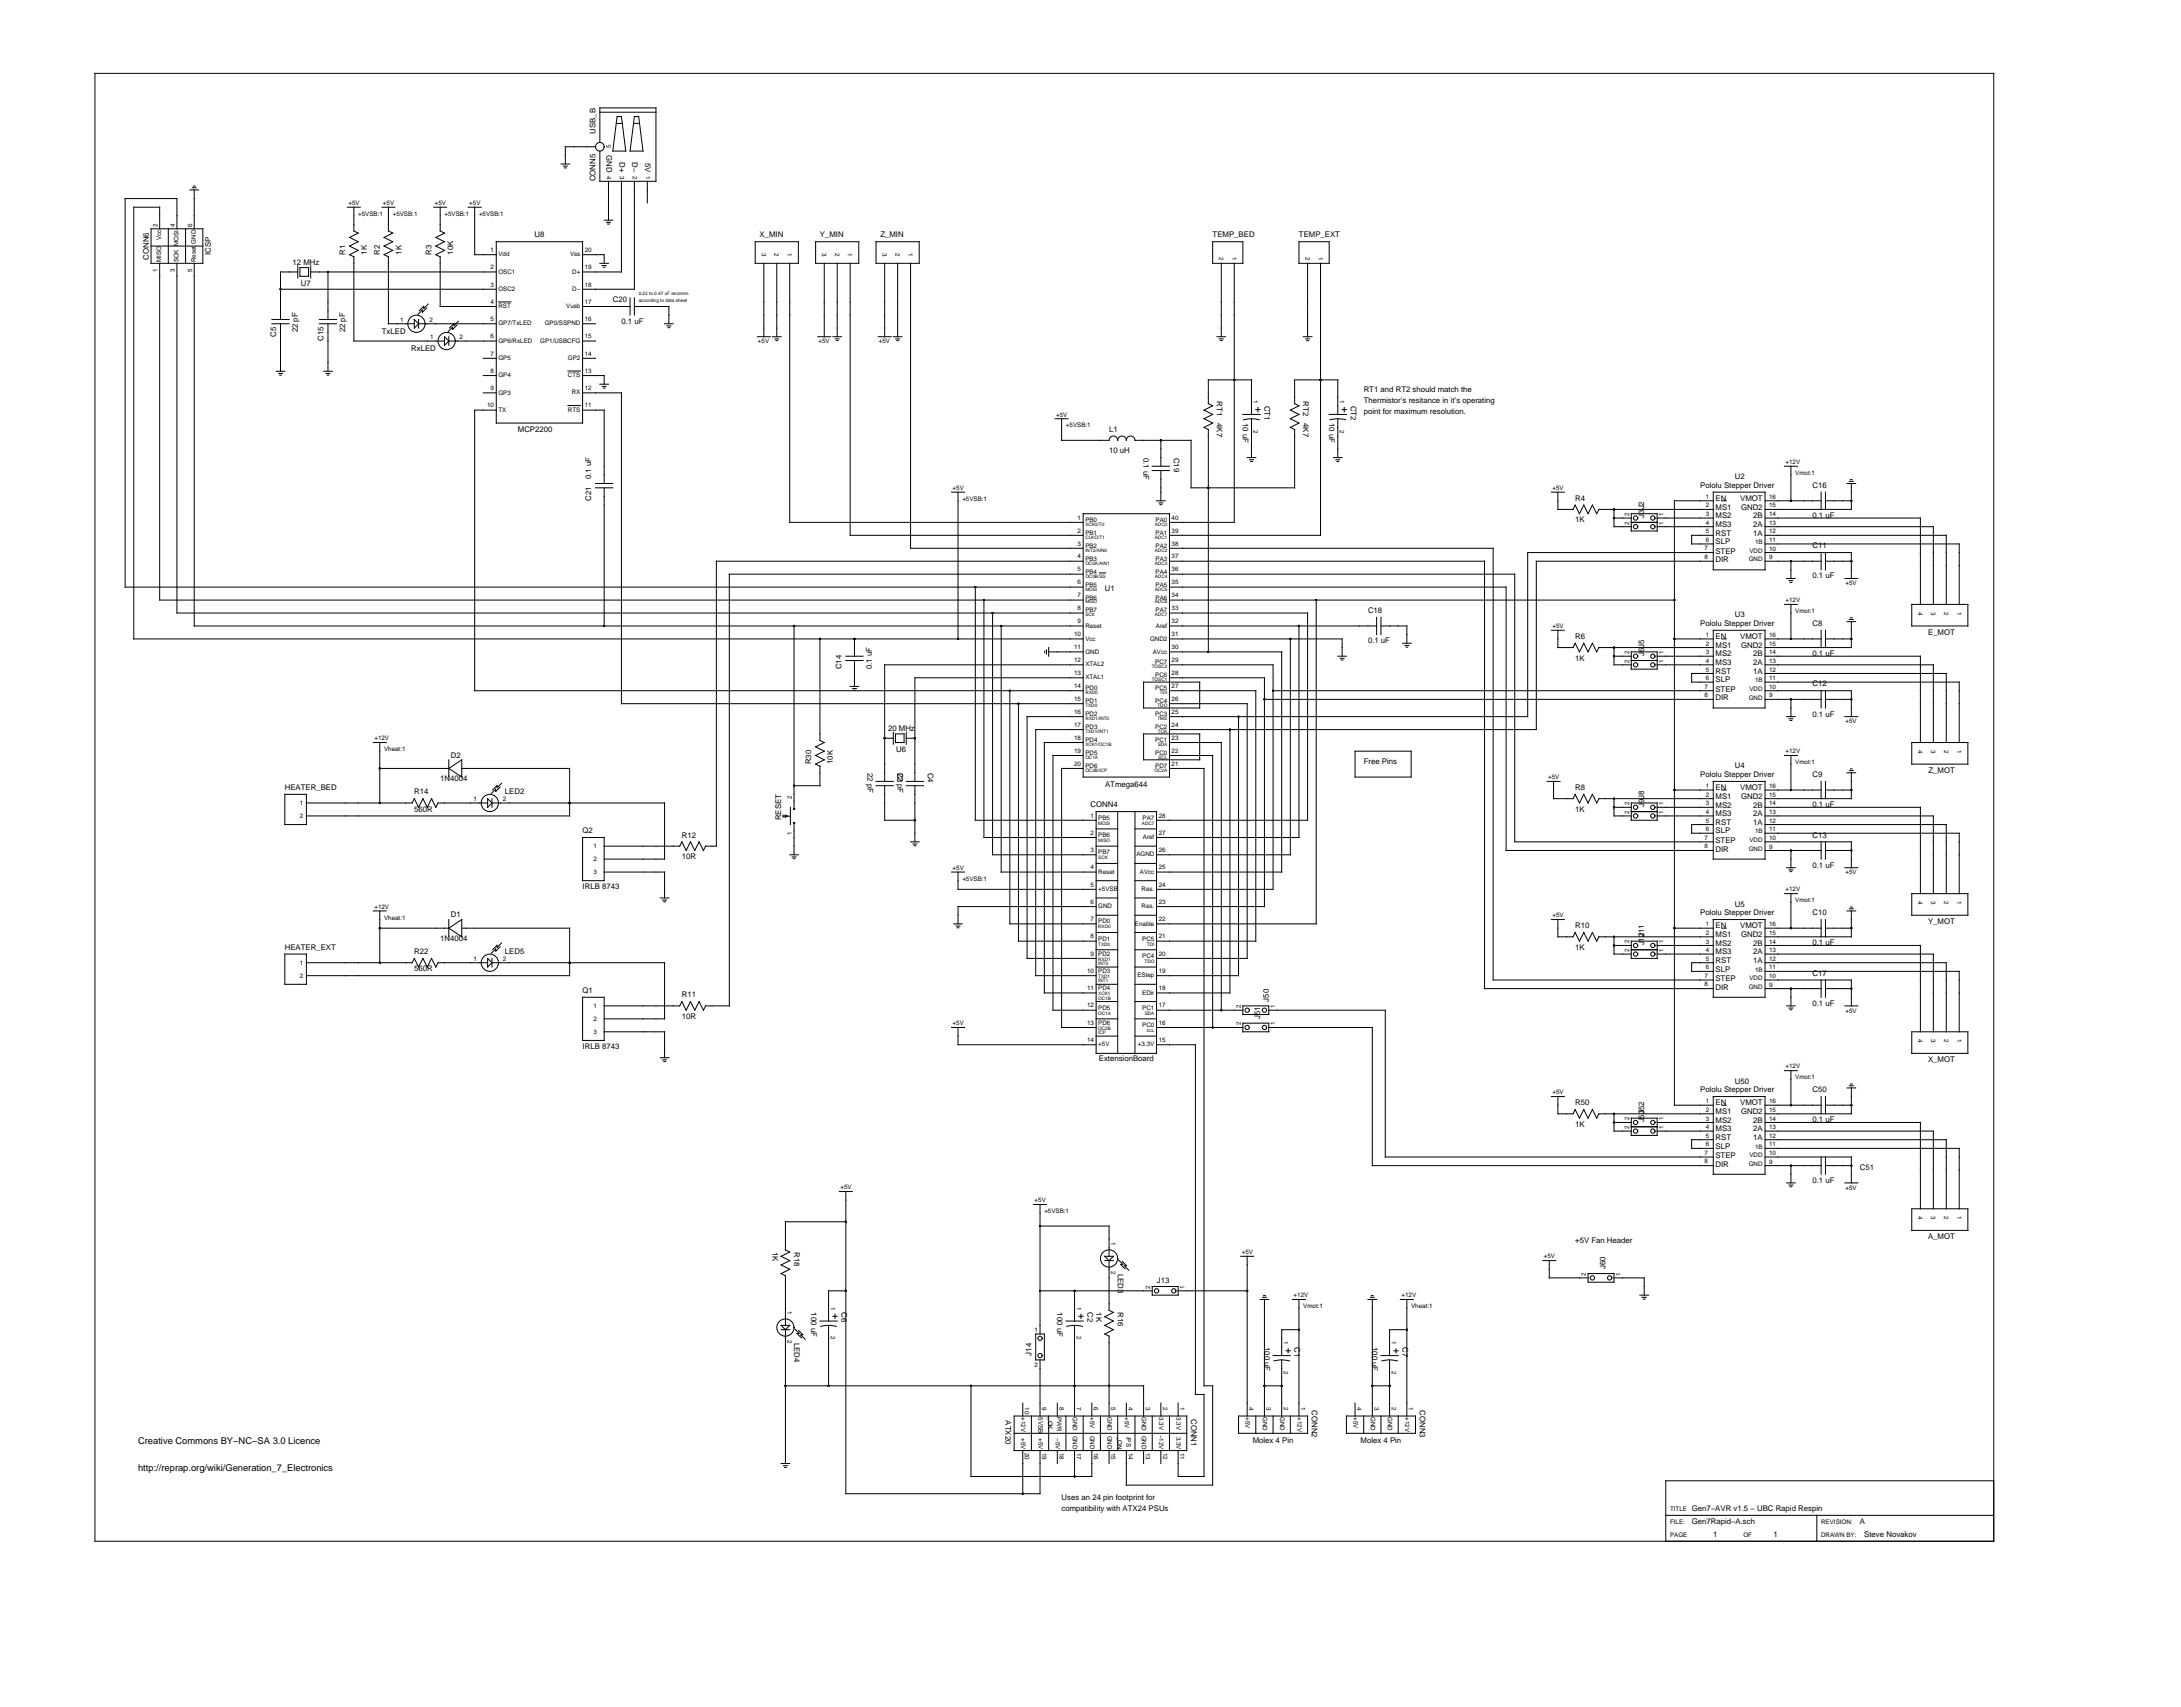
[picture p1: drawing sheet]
<svg xmlns="http://www.w3.org/2000/svg" width="583mm" height="456mm" viewBox="0 0 583 456" stroke-linecap="round" stroke-linejoin="round" font-family="sans-serif">
<defs><g id="words">
<g font-size="2.5">
<text x="36.9" y="386.1">Creative Commons BY−NC−SA 3.0 Licence</text>
<text x="36.9" y="393.3">http://reprap.org/wiki/Generation_7_Electronics</text>
</g>
<g font-size="2.1">
<text x="159.3" y="35.8" transform="rotate(-90 159.3 35.8)">USB_B</text>
<text x="162.2" y="41.5" transform="rotate(90 162.2 41.5)">GND</text>
<text x="165.7" y="43.5" transform="rotate(90 165.7 43.5)">D+</text>
<text x="169.2" y="43.5" transform="rotate(90 169.2 43.5)">D−</text>
<text x="172.6" y="43.6" transform="rotate(90 172.6 43.6)">5V</text>
<text x="159.3" y="48.5" transform="rotate(-90 159.3 48.5)">CONN5</text>
<text x="143" y="63.5">U8</text>
<text x="203.2" y="63.5">X_MIN</text>
<text x="219.4" y="63.5">Y_MIN</text>
<text x="235.5" y="63.5">Z_MIN</text>
<text x="324.4" y="63.5">TEMP_BED</text>
<text x="347.5" y="63.5">TEMP_EXT</text>
<text x="39.8" y="69.5" transform="rotate(-90 39.8 69.5)">CONN6</text>
<text x="56.4" y="68.2" transform="rotate(-90 56.4 68.2)">ICSP</text>
<text x="78.3" y="70.8">12 MHz</text>
<text x="92.4" y="68.1" transform="rotate(-90 92.4 68.1)">R1</text>
<text x="98.1" y="68.1" transform="rotate(-90 98.1 68.1)">1K</text>
<text x="101.6" y="68.1" transform="rotate(-90 101.6 68.1)">R2</text>
<text x="107.4" y="68.1" transform="rotate(-90 107.4 68.1)">1K</text>
<text x="115.5" y="68.1" transform="rotate(-90 115.5 68.1)">R3</text>
<text x="121.2" y="68.1" transform="rotate(-90 121.2 68.1)">10K</text>
<text x="80.5" y="76.5">U7</text>
<text x="163.9" y="80.8">C20</text>
<text x="79.7" y="88.9" transform="rotate(-90 79.7 88.9)">22 pF</text>
<text x="92.4" y="88.9" transform="rotate(-90 92.4 88.9)">22 pF</text>
<text x="102.2" y="89.2">TxLED</text>
<text x="166.3" y="86.6">0.1 uF</text>
<text x="73.9" y="90" transform="rotate(-90 73.9 90)">C5</text>
<text x="86.6" y="91.2" transform="rotate(-90 86.6 91.2)">C15</text>
<text x="110" y="93.9">RxLED</text>
<text x="325.6" y="107.4" transform="rotate(90 325.6 107.4)">RT1</text>
<text x="348.7" y="107.4" transform="rotate(90 348.7 107.4)">RT2</text>
<text x="364.8" y="104.8">RT1 and RT2 should match the</text>
<text x="364.8" y="107.8">Thermistor’s resitance in it’s operating</text>
<text x="325.6" y="113.1" transform="rotate(90 325.6 113.1)">4K7</text>
<text x="332.5" y="113.1" transform="rotate(90 332.5 113.1)">10 uF</text>
<text x="338.3" y="108.5" transform="rotate(90 338.3 108.5)">CT1</text>
<text x="348.7" y="113.1" transform="rotate(90 348.7 113.1)">4K7</text>
<text x="355.6" y="113.1" transform="rotate(90 355.6 113.1)">10 uF</text>
<text x="361.4" y="108.5" transform="rotate(90 361.4 108.5)">CT2</text>
<text x="364.8" y="110.8">point for maximum resolution.</text>
<text x="138.5" y="115.4">MCP2200</text>
<text x="296.7" y="115.4">L1</text>
<text x="296.7" y="121.2">10 uH</text>
<text x="306" y="122.4" transform="rotate(90 306 122.4)">0.1 uF</text>
<text x="314" y="122.4" transform="rotate(90 314 122.4)">C19</text>
<text x="158.2" y="128.1" transform="rotate(-90 158.2 128.1)">0.1 uF</text>
<text x="454.9" y="130.5">Pololu Stepper Driver</text>
<text x="464.1" y="128.1">U2</text>
<text x="484.9" y="130.5">C16</text>
<text x="158.2" y="133.9" transform="rotate(-90 158.2 133.9)">C21</text>
<text x="421.4" y="133.9">R4</text>
<text x="439.9" y="136.2" transform="rotate(-90 439.9 136.2)">J2</text>
<text x="459" y="134">EN</text>
<text x="459" y="136.3">MS1</text>
<text x="465.5" y="134">VMOT</text>
<text x="465.8" y="136.3">GND2</text>
<text x="421.4" y="139.7">1K</text>
<text x="439.9" y="138.5" transform="rotate(-90 439.9 138.5)">J3</text>
<text x="459" y="138.6">MS2</text>
<text x="459" y="140.9">MS3</text>
<text x="459" y="143.2">RST</text>
<text x="469" y="143.2">1A</text>
<text x="469" y="140.9">2A</text>
<text x="469" y="138.6">2B</text>
<text x="484.9" y="138.5">0.1 uF</text>
<text x="458.9" y="148.1">STEP</text>
<text x="459" y="145.5">SLP</text>
<text x="484.9" y="146.6">C11</text>
<text x="458.9" y="150.4">DIR</text>
<text x="484.9" y="154.7">0.1 uF</text>
<text x="295.6" y="158.2">U1</text>
<text x="366" y="163.9">C18</text>
<text x="454.9" y="167.4">Pololu Stepper Driver</text>
<text x="464.1" y="165.1">U3</text>
<text x="484.9" y="167.4">C8</text>
<text x="366" y="172">0.1 uF</text>
<text x="421.4" y="170.9">R6</text>
<text x="439.9" y="173.2" transform="rotate(-90 439.9 173.2)">J5</text>
<text x="459" y="170.9">EN</text>
<text x="459" y="173.2">MS1</text>
<text x="465.5" y="170.9">VMOT</text>
<text x="465.8" y="173.2">GND2</text>
<text x="515.8" y="169.7">E_MOT</text>
<text x="225.1" y="178.9" transform="rotate(-90 225.1 178.9)">C14</text>
<text x="233.2" y="178.9" transform="rotate(-90 233.2 178.9)">0.1 uF</text>
<text x="421.4" y="176.6">1K</text>
<text x="439.9" y="175.5" transform="rotate(-90 439.9 175.5)">J6</text>
<text x="459" y="175.5">MS2</text>
<text x="459" y="177.9">MS3</text>
<text x="469" y="177.9">2A</text>
<text x="469" y="175.5">2B</text>
<text x="484.9" y="175.5">0.1 uF</text>
<text x="458.9" y="185">STEP</text>
<text x="459" y="180.2">RST</text>
<text x="459" y="182.5">SLP</text>
<text x="469" y="180.2">1A</text>
<text x="484.9" y="183.6">C12</text>
<text x="458.9" y="187.3">DIR</text>
<text x="484.9" y="191.6">0.1 uF</text>
<text x="237.6" y="195.5">20 MHz</text>
<text x="120.6" y="202.6">D2</text>
<text x="239.8" y="201.2">U6</text>
<text x="117.8" y="209">1N4004</text>
<text x="217.1" y="204.3" transform="rotate(-90 217.1 204.3)">R30</text>
<text x="222.8" y="204.3" transform="rotate(-90 222.8 204.3)">10K</text>
<text x="232.1" y="206.7" transform="rotate(90 232.1 206.7)">22 pF</text>
<text x="240.1" y="206.7" transform="rotate(90 240.1 206.7)">C3</text>
<text x="240.1" y="206.7" transform="rotate(90 240.1 206.7)">22 pF</text>
<text x="248.2" y="206.7" transform="rotate(90 248.2 206.7)">C4</text>
<text x="364.8" y="204.3">Free Pins</text>
<text x="454.9" y="207.8">Pololu Stepper Driver</text>
<text x="464.1" y="205.5">U4</text>
<text x="484.9" y="207.8">C9</text>
<text x="515.9" y="206.7">Z_MOT</text>
<text x="76.2" y="211.3">HEATER_BED</text>
<text x="110.8" y="212.4">R14</text>
<text x="135.1" y="212.4">LED2</text>
<text x="291.7" y="215.9">CONN4</text>
<text x="295.7" y="210.5">ATmega644</text>
<text x="421.4" y="211.3">R8</text>
<text x="439.9" y="215.9" transform="rotate(-90 439.9 215.9)">J9</text>
<text x="439.9" y="213.6" transform="rotate(-90 439.9 213.6)">J8</text>
<text x="459" y="211.3">EN</text>
<text x="459" y="213.6">MS1</text>
<text x="459" y="216">MS2</text>
<text x="465.5" y="211.3">VMOT</text>
<text x="465.8" y="213.6">GND2</text>
<text x="469" y="216">2B</text>
<text x="484.9" y="215.9">0.1 uF</text>
<text x="110.8" y="217">560R</text>
<text x="209" y="219.4" transform="rotate(-90 209 219.4)">RESET</text>
<text x="421.4" y="217">1K</text>
<text x="459" y="218.3">MS3</text>
<text x="459" y="220.6">RST</text>
<text x="469" y="220.6">1A</text>
<text x="469" y="218.3">2A</text>
<text x="155.9" y="222.8">Q2</text>
<text x="182.4" y="224">R12</text>
<text x="458.9" y="225.4">STEP</text>
<text x="458.9" y="227.7">DIR</text>
<text x="459" y="222.9">SLP</text>
<text x="484.9" y="224">C13</text>
<text x="182.4" y="229.7">10R</text>
<text x="484.9" y="232.1">0.1 uF</text>
<text x="155.9" y="237.8">IRLB 8743</text>
<text x="120.6" y="245.3">D1</text>
<text x="454.9" y="244.8">Pololu Stepper Driver</text>
<text x="464.1" y="242.4">U5</text>
<text x="484.9" y="244.8">C10</text>
<text x="117.8" y="251.7">1N4004</text>
<text x="421.4" y="248.2">R10</text>
<text x="439.9" y="250.5" transform="rotate(-90 439.9 250.5)">J11</text>
<text x="459" y="248.3">EN</text>
<text x="459" y="250.6">MS1</text>
<text x="465.5" y="248.3">VMOT</text>
<text x="465.8" y="250.6">GND2</text>
<text x="515.8" y="247.1">Y_MOT</text>
<text x="76.2" y="254">HEATER_EXT</text>
<text x="110.8" y="255.1">R22</text>
<text x="135.1" y="255.1">LED5</text>
<text x="421.4" y="254">1K</text>
<text x="439.9" y="252.8" transform="rotate(-90 439.9 252.8)">J12</text>
<text x="459" y="252.9">MS2</text>
<text x="459" y="255.2">MS3</text>
<text x="459" y="257.5">RST</text>
<text x="469" y="257.5">1A</text>
<text x="469" y="255.2">2A</text>
<text x="469" y="252.9">2B</text>
<text x="484.9" y="252.8">0.1 uF</text>
<text x="110.8" y="259.8">560R</text>
<text x="458.9" y="262.4">STEP</text>
<text x="459" y="259.8">SLP</text>
<text x="484.9" y="260.9">C17</text>
<text x="155.9" y="265.5">Q1</text>
<text x="182.4" y="266.7">R11</text>
<text x="339.4" y="267.8" transform="rotate(-90 339.4 267.8)">J50</text>
<text x="458.9" y="264.7">DIR</text>
<text x="484.9" y="269">0.1 uF</text>
<text x="182.4" y="272.5">10R</text>
<text x="337.1" y="272.5" transform="rotate(-90 337.1 272.5)">J51</text>
<text x="155.9" y="280.5">IRLB 8743</text>
<text x="294" y="283.8">ExtensionBoard</text>
<text x="515.8" y="284">X_MOT</text>
<text x="454.9" y="292.1">Pololu Stepper Driver</text>
<text x="464.1" y="289.8">U50</text>
<text x="484.9" y="292.1">C50</text>
<text x="421.4" y="295.6">R50</text>
<text x="439.9" y="297.9" transform="rotate(-90 439.9 297.9)">J52</text>
<text x="459" y="295.6">EN</text>
<text x="459" y="297.9">MS1</text>
<text x="465.5" y="295.6">VMOT</text>
<text x="465.8" y="297.9">GND2</text>
<text x="421.4" y="301.3">1K</text>
<text x="439.9" y="300.2" transform="rotate(-90 439.9 300.2)">J53</text>
<text x="459" y="300.2">MS2</text>
<text x="459" y="302.5">MS3</text>
<text x="459" y="304.9">RST</text>
<text x="469" y="304.9">1A</text>
<text x="469" y="302.5">2A</text>
<text x="469" y="300.2">2B</text>
<text x="484.9" y="300.2">0.1 uF</text>
<text x="458.9" y="309.7">STEP</text>
<text x="459" y="307.2">SLP</text>
<text x="458.9" y="312">DIR</text>
<text x="484.9" y="316.3">0.1 uF</text>
<text x="497.6" y="312.9">C51</text>
<text x="206.7" y="334.8" transform="rotate(90 206.7 334.8)">1K</text>
<text x="212.4" y="334.8" transform="rotate(90 212.4 334.8)">R18</text>
<text x="421.4" y="332.5">+5V Fan Header</text>
<text x="515.8" y="331.3">A_MOT</text>
<text x="299" y="340.6" transform="rotate(90 299 340.6)">LED3</text>
<text x="429.5" y="339.4" transform="rotate(-90 429.5 339.4)">J60</text>
<text x="309.5" y="343.2">J13</text>
<text x="217.1" y="351" transform="rotate(90 217.1 351)">100 uF</text>
<text x="225.1" y="351" transform="rotate(90 225.1 351)">C6</text>
<text x="282.9" y="351" transform="rotate(90 282.9 351)">100 uF</text>
<text x="290.9" y="351" transform="rotate(90 290.9 351)">C2</text>
<text x="293.3" y="351" transform="rotate(90 293.3 351)">1K</text>
<text x="299" y="351" transform="rotate(90 299 351)">R16</text>
<text x="212.4" y="359.1" transform="rotate(90 212.4 359.1)">LED4</text>
<text x="275.9" y="362.5" transform="rotate(-90 275.9 362.5)">J14</text>
<text x="338.3" y="360.2" transform="rotate(90 338.3 360.2)">100 uF</text>
<text x="346.4" y="360.2" transform="rotate(90 346.4 360.2)">C1</text>
<text x="367.1" y="360.2" transform="rotate(90 367.1 360.2)">100 uF</text>
<text x="375.2" y="360.2" transform="rotate(90 375.2 360.2)">C7</text>
<text x="351" y="377.2" transform="rotate(90 351 377.2)">CONN2</text>
<text x="379.8" y="377.2" transform="rotate(90 379.8 377.2)">CONN3</text>
<text x="269" y="379.8" transform="rotate(90 269 379.8)">ATX20</text>
<text x="318.7" y="379.5" transform="rotate(90 318.7 379.5)">CONN1</text>
<text x="335.1" y="386">Molex 4 Pin</text>
<text x="364" y="386">Molex 4 Pin</text>
<text x="284" y="401.1">Uses an 24 pin footprint for</text>
<text x="284" y="404.1">compatibility with ATX24 PSUs</text>
<text x="452.6" y="407.5">Gen7Rapid−A.sch</text>
<text x="452.6" y="404.1">Gen7−AVR v1.5 − UBC Rapid Respin</text>
<text x="497.6" y="407.5">A</text>
<text x="458.4" y="411">1</text>
<text x="474.5" y="411">1</text>
<text x="498.8" y="411">Steve Novakov</text>
</g>
<g font-size="1.7">
<text x="163.4" y="39.7" transform="rotate(-90 163.4 39.7)">5</text>
<text x="162.4" y="47" transform="rotate(90 162.4 47)">4</text>
<text x="165.8" y="47" transform="rotate(90 165.8 47)">3</text>
<text x="169.3" y="47" transform="rotate(90 169.3 47)">2</text>
<text x="172.8" y="47" transform="rotate(90 172.8 47)">1</text>
<text x="93.2" y="54.8">+5V</text>
<text x="95.8" y="57.7">+5VSB:1</text>
<text x="102.5" y="54.8">+5V</text>
<text x="105.1" y="57.7">+5VSB:1</text>
<text x="116.3" y="54.8">+5V</text>
<text x="118.9" y="57.7">+5VSB:1</text>
<text x="125.6" y="54.8">+5V</text>
<text x="128.2" y="57.7">+5VSB:1</text>
<text x="42.1" y="60.6" transform="rotate(-90 42.1 60.6)">2</text>
<text x="43.2" y="64.3" transform="rotate(-90 43.2 64.3)">Vcc</text>
<text x="46.8" y="60.6" transform="rotate(-90 46.8 60.6)">4</text>
<text x="47.8" y="65.7" transform="rotate(-90 47.8 65.7)">MOSI</text>
<text x="51.4" y="60.6" transform="rotate(-90 51.4 60.6)">6</text>
<text x="52.4" y="65.2" transform="rotate(-90 52.4 65.2)">GND</text>
<text x="43.2" y="70.1" transform="rotate(-90 43.2 70.1)">MISO</text>
<text x="47.8" y="70.1" transform="rotate(-90 47.8 70.1)">SCK</text>
<text x="52.4" y="70.1" transform="rotate(-90 52.4 70.1)">Reset</text>
<text x="131.3" y="67.4">1</text>
<text x="131.3" y="72">2</text>
<text x="133.3" y="68.5">Vdd</text>
<text x="152.5" y="68.5">Vss</text>
<text x="156.4" y="72">19</text>
<text x="156.4" y="67.4">20</text>
<text x="203.8" y="67.5" transform="rotate(90 203.8 67.5)">3</text>
<text x="207.2" y="67.5" transform="rotate(90 207.2 67.5)">2</text>
<text x="210.7" y="67.5" transform="rotate(90 210.7 67.5)">1</text>
<text x="219.9" y="67.5" transform="rotate(90 219.9 67.5)">3</text>
<text x="223.4" y="67.5" transform="rotate(90 223.4 67.5)">2</text>
<text x="226.9" y="67.5" transform="rotate(90 226.9 67.5)">1</text>
<text x="236.1" y="67.5" transform="rotate(90 236.1 67.5)">3</text>
<text x="239.6" y="67.5" transform="rotate(90 239.6 67.5)">2</text>
<text x="243" y="67.5" transform="rotate(90 243 67.5)">1</text>
<text x="326.2" y="68.7" transform="rotate(90 326.2 68.7)">2</text>
<text x="329.6" y="68.7" transform="rotate(90 329.6 68.7)">1</text>
<text x="349.2" y="68.7" transform="rotate(90 349.2 68.7)">2</text>
<text x="352.7" y="68.7" transform="rotate(90 352.7 68.7)">1</text>
<text x="42.1" y="72.7" transform="rotate(-90 42.1 72.7)">1</text>
<text x="46.8" y="72.7" transform="rotate(-90 46.8 72.7)">3</text>
<text x="51.4" y="72.7" transform="rotate(-90 51.4 72.7)">5</text>
<text x="131.3" y="76.6">3</text>
<text x="133.3" y="77.8">OSC2</text>
<text x="133.3" y="73.2">OSC1</text>
<text x="153.1" y="77.8">D−</text>
<text x="153.1" y="73.2">D+</text>
<text x="156.4" y="76.6">18</text>
<text x="131.3" y="81.2">4</text>
<text x="133.3" y="82.4">RST</text>
<text x="151.5" y="82.4">Vusb</text>
<text x="156.4" y="81.2">17</text>
<text x="107" y="86">1</text>
<text x="114.9" y="86">2</text>
<text x="131.3" y="85.9">5</text>
<text x="133.3" y="87">GP7/TxLED</text>
<text x="145.7" y="87">GP0/SSPND</text>
<text x="156.4" y="85.9">16</text>
<text x="115.1" y="90.6">1</text>
<text x="123" y="90.6">2</text>
<text x="131.3" y="95.1">7</text>
<text x="131.3" y="90.5">6</text>
<text x="133.3" y="91.6">GP6/RxLED</text>
<text x="144.5" y="91.6">GP1/USBCFG</text>
<text x="156.4" y="95.1">14</text>
<text x="156.4" y="90.5">15</text>
<text x="202.8" y="91.8">+5V</text>
<text x="218.9" y="91.8">+5V</text>
<text x="235.1" y="91.8">+5V</text>
<text x="131.3" y="99.7">8</text>
<text x="133.3" y="96.3">GP5</text>
<text x="133.3" y="100.9">GP4</text>
<text x="151.9" y="96.3">GP2</text>
<text x="152" y="100.9">CTS</text>
<text x="156.4" y="99.7">13</text>
<text x="131.3" y="104.3">9</text>
<text x="133.3" y="105.5">GP3</text>
<text x="153" y="105.5">RX</text>
<text x="156.4" y="104.3">12</text>
<text x="335.4" y="107" transform="rotate(90 335.4 107)">1</text>
<text x="358.5" y="107" transform="rotate(90 358.5 107)">1</text>
<text x="130.3" y="108.9">10</text>
<text x="133.3" y="110.1">TX</text>
<text x="152" y="110.1">RTS</text>
<text x="156.4" y="108.9">11</text>
<text x="282.6" y="111.4">+5V</text>
<text x="285.2" y="114.3">+5VSB:1</text>
<text x="335.4" y="114.9" transform="rotate(90 335.4 114.9)">2</text>
<text x="358.5" y="114.9" transform="rotate(90 358.5 114.9)">2</text>
<text x="477.7" y="124.1">+12V</text>
<text x="254.9" y="131">+5V</text>
<text x="415.3" y="131">+5V</text>
<text x="480.3" y="127">Vmot:1</text>
<text x="257.5" y="133.9">+5VSB:1</text>
<text x="435.8" y="138" transform="rotate(-90 435.8 138)">2</text>
<text x="445.1" y="138" transform="rotate(-90 445.1 138)">1</text>
<text x="456.3" y="133.4">1</text>
<text x="456.3" y="135.7">2</text>
<text x="473.3" y="133.4">16</text>
<text x="473.3" y="135.7">15</text>
<text x="288.3" y="139">1</text>
<text x="288.3" y="142.4">2</text>
<text x="290.4" y="139.6">PB0</text>
<text x="290.4" y="143">PB1</text>
<text x="309.2" y="139.6">PA0</text>
<text x="309.2" y="143">PA1</text>
<text x="313.5" y="139">40</text>
<text x="313.5" y="142.4">39</text>
<text x="435.8" y="140.3" transform="rotate(-90 435.8 140.3)">2</text>
<text x="445.1" y="140.3" transform="rotate(-90 445.1 140.3)">1</text>
<text x="456.3" y="138">3</text>
<text x="456.3" y="140.3">4</text>
<text x="456.3" y="142.6">5</text>
<text x="473.3" y="142.6">12</text>
<text x="473.3" y="140.3">13</text>
<text x="473.3" y="138">14</text>
<text x="288.3" y="145.9">3</text>
<text x="288.3" y="149.4">4</text>
<text x="290.4" y="146.5">PB2</text>
<text x="290.4" y="149.9">PB3</text>
<text x="309.2" y="149.9">PA3</text>
<text x="309.2" y="146.5">PA2</text>
<text x="313.5" y="149.4">37</text>
<text x="313.5" y="145.9">38</text>
<text x="456" y="147.2">7</text>
<text x="456" y="149.5">8</text>
<text x="456.3" y="144.9">6</text>
<text x="468.1" y="147.8">VDD</text>
<text x="469.5" y="145.5">1B</text>
<text x="473.3" y="144.9">11</text>
<text x="473.3" y="149.6">9</text>
<text x="473.3" y="147.3">10</text>
<text x="288.3" y="152.8">5</text>
<text x="290.4" y="153.4">PB4</text>
<text x="309.2" y="153.4">PA4</text>
<text x="313.5" y="152.8">36</text>
<text x="467.9" y="150.1">GND</text>
<text x="288.3" y="159.7">7</text>
<text x="288.3" y="156.3">6</text>
<text x="290.4" y="160.3">PB6</text>
<text x="290.4" y="156.9">PB5</text>
<text x="309.2" y="160.3">PA6</text>
<text x="309.2" y="156.9">PA5</text>
<text x="313.5" y="159.7">34</text>
<text x="313.5" y="156.3">35</text>
<text x="477.7" y="161.1">+12V</text>
<text x="493.7" y="156.5">+5V</text>
<text x="288.3" y="163.2">8</text>
<text x="288.3" y="166.7">9</text>
<text x="290.4" y="163.8">PB7</text>
<text x="290.4" y="167.8">Reset</text>
<text x="309.2" y="163.8">PA7</text>
<text x="309.2" y="167.8">Aref</text>
<text x="313.5" y="166.7">32</text>
<text x="313.5" y="163.2">33</text>
<text x="415.3" y="168">+5V</text>
<text x="480.3" y="163.9">Vmot:1</text>
<text x="513.2" y="163.6" transform="rotate(90 513.2 163.6)">4</text>
<text x="516.7" y="163.6" transform="rotate(90 516.7 163.6)">3</text>
<text x="520.1" y="163.6" transform="rotate(90 520.1 163.6)">2</text>
<text x="523.6" y="163.6" transform="rotate(90 523.6 163.6)">1</text>
<text x="287.4" y="170.1">10</text>
<text x="287.4" y="173.6">11</text>
<text x="290.4" y="171.3">Vcc</text>
<text x="307.7" y="171.3">GND2</text>
<text x="313.5" y="173.6">30</text>
<text x="313.5" y="170.1">31</text>
<text x="456.3" y="170.3">1</text>
<text x="456.3" y="172.7">2</text>
<text x="473.3" y="170.3">16</text>
<text x="473.3" y="172.7">15</text>
<text x="287.4" y="177.1">12</text>
<text x="290.4" y="174.8">GND</text>
<text x="290.4" y="178.2">XTAL2</text>
<text x="308.4" y="174.8">AVcc</text>
<text x="309.1" y="177.7">PC7</text>
<text x="313.5" y="177.1">29</text>
<text x="435.8" y="177.2" transform="rotate(-90 435.8 177.2)">2</text>
<text x="435.8" y="174.9" transform="rotate(-90 435.8 174.9)">2</text>
<text x="445.1" y="177.2" transform="rotate(-90 445.1 177.2)">1</text>
<text x="445.1" y="174.9" transform="rotate(-90 445.1 174.9)">1</text>
<text x="456.3" y="175">3</text>
<text x="456.3" y="177.3">4</text>
<text x="456.3" y="179.6">5</text>
<text x="473.3" y="179.6">12</text>
<text x="473.3" y="177.3">13</text>
<text x="473.3" y="175">14</text>
<text x="287.4" y="180.5">13</text>
<text x="287.4" y="184">14</text>
<text x="290.4" y="181.7">XTAL1</text>
<text x="290.4" y="184.6">PD0</text>
<text x="309.1" y="184.6">PC5</text>
<text x="309.1" y="181.1">PC6</text>
<text x="313.5" y="184">27</text>
<text x="313.5" y="180.5">28</text>
<text x="456" y="184.1">7</text>
<text x="456.3" y="181.9">6</text>
<text x="468.1" y="184.8">VDD</text>
<text x="469.5" y="182.5">1B</text>
<text x="473.3" y="181.9">11</text>
<text x="473.3" y="184.2">10</text>
<text x="287.4" y="187.5">15</text>
<text x="287.4" y="190.9">16</text>
<text x="290.4" y="188">PD1</text>
<text x="290.4" y="191.5">PD2</text>
<text x="309.1" y="191.5">PC3</text>
<text x="309.1" y="188.1">PC4</text>
<text x="313.5" y="190.9">25</text>
<text x="313.5" y="187.5">26</text>
<text x="456" y="186.5">8</text>
<text x="467.9" y="187.1">GND</text>
<text x="473.3" y="186.5">9</text>
<text x="100.2" y="198">+12V</text>
<text x="287.4" y="197.8">18</text>
<text x="287.4" y="194.4">17</text>
<text x="290.4" y="195">PD3</text>
<text x="309.1" y="195">PC2</text>
<text x="313.5" y="197.8">23</text>
<text x="313.5" y="194.4">24</text>
<text x="493.7" y="193.4">+5V</text>
<text x="102.8" y="200.9">Vheat:1</text>
<text x="287.4" y="201.3">19</text>
<text x="290.4" y="198.4">PD4</text>
<text x="290.4" y="201.9">PD5</text>
<text x="309.1" y="201.9">PC0</text>
<text x="309.1" y="198.4">PC1</text>
<text x="313.5" y="201.3">22</text>
<text x="477.7" y="201.5">+12V</text>
<text x="513.2" y="200.5" transform="rotate(90 513.2 200.5)">4</text>
<text x="516.7" y="200.5" transform="rotate(90 516.7 200.5)">3</text>
<text x="520.1" y="200.5" transform="rotate(90 520.1 200.5)">2</text>
<text x="523.6" y="200.5" transform="rotate(90 523.6 200.5)">1</text>
<text x="287.4" y="204.8">20</text>
<text x="290.4" y="205.4">PD6</text>
<text x="309.1" y="205.4">PD7</text>
<text x="313.5" y="204.8">21</text>
<text x="414.2" y="208.4">+5V</text>
<text x="480.3" y="204.3">Vmot:1</text>
<text x="80.2" y="215.3">1</text>
<text x="126.6" y="214.2">1</text>
<text x="134.5" y="214.2">2</text>
<text x="211.9" y="213.6" transform="rotate(-90 211.9 213.6)">2</text>
<text x="435.8" y="215.3" transform="rotate(-90 435.8 215.3)">2</text>
<text x="445.1" y="215.3" transform="rotate(-90 445.1 215.3)">1</text>
<text x="456.3" y="210.8">1</text>
<text x="456.3" y="213.1">2</text>
<text x="456.3" y="215.4">3</text>
<text x="473.3" y="210.8">16</text>
<text x="473.3" y="213.1">15</text>
<text x="473.3" y="215.4">14</text>
<text x="80.2" y="218.8">2</text>
<text x="291.7" y="218.6">1</text>
<text x="293.8" y="219.2">PB5</text>
<text x="305.7" y="219.2">PA7</text>
<text x="310" y="218.6">28</text>
<text x="435.8" y="217.6" transform="rotate(-90 435.8 217.6)">2</text>
<text x="445.1" y="217.6" transform="rotate(-90 445.1 217.6)">1</text>
<text x="456.3" y="217.7">4</text>
<text x="456.3" y="220">5</text>
<text x="473.3" y="220">12</text>
<text x="473.3" y="217.7">13</text>
<text x="158.7" y="226.9">1</text>
<text x="211.9" y="223.4" transform="rotate(-90 211.9 223.4)">1</text>
<text x="291.7" y="223.2">2</text>
<text x="291.7" y="227.9">3</text>
<text x="293.8" y="223.8">PB6</text>
<text x="305.8" y="224.4">Aref</text>
<text x="310" y="223.2">27</text>
<text x="310" y="227.9">26</text>
<text x="456" y="224.6">7</text>
<text x="456" y="226.9">8</text>
<text x="456.3" y="222.3">6</text>
<text x="467.9" y="227.5">GND</text>
<text x="468.1" y="225.2">VDD</text>
<text x="469.5" y="222.9">1B</text>
<text x="473.3" y="222.3">11</text>
<text x="473.3" y="226.9">9</text>
<text x="473.3" y="224.6">10</text>
<text x="158.7" y="230.3">2</text>
<text x="158.7" y="233.8">3</text>
<text x="254.9" y="232.6">+5V</text>
<text x="291.7" y="232.5">4</text>
<text x="293.8" y="228.5">PB7</text>
<text x="293.8" y="233.6">Reset</text>
<text x="304" y="229">AGND</text>
<text x="304.9" y="233.6">AVcc</text>
<text x="310" y="232.5">25</text>
<text x="493.7" y="233.9">+5V</text>
<text x="257.5" y="235.5">+5VSB:1</text>
<text x="291.7" y="237.1">5</text>
<text x="293.8" y="238.3">+5VSB</text>
<text x="305.4" y="238.3">Res.</text>
<text x="310" y="237.1">24</text>
<text x="477.7" y="238.4">+12V</text>
<text x="100.2" y="243">+12V</text>
<text x="102.8" y="245.9">Vheat:1</text>
<text x="291.7" y="241.7">6</text>
<text x="293.8" y="242.9">GND</text>
<text x="305.4" y="242.9">Res.</text>
<text x="310" y="241.7">23</text>
<text x="415.3" y="245.3">+5V</text>
<text x="480.3" y="241.3">Vmot:1</text>
<text x="513.2" y="240.9" transform="rotate(90 513.2 240.9)">4</text>
<text x="516.7" y="240.9" transform="rotate(90 516.7 240.9)">3</text>
<text x="520.1" y="240.9" transform="rotate(90 520.1 240.9)">2</text>
<text x="523.6" y="240.9" transform="rotate(90 523.6 240.9)">1</text>
<text x="291.7" y="246.3">7</text>
<text x="291.7" y="251">8</text>
<text x="293.8" y="246.9">PD0</text>
<text x="293.8" y="251.5">PD1</text>
<text x="303.6" y="247.5">Enable</text>
<text x="305.6" y="251.5">PC5</text>
<text x="310" y="246.3">22</text>
<text x="310" y="251">21</text>
<text x="456.3" y="247.7">1</text>
<text x="456.3" y="250">2</text>
<text x="473.3" y="247.7">16</text>
<text x="473.3" y="250">15</text>
<text x="126.6" y="256.9">1</text>
<text x="134.5" y="256.9">2</text>
<text x="291.7" y="255.6">9</text>
<text x="293.8" y="255.6">PD2</text>
<text x="305.6" y="256.2">PC4</text>
<text x="310" y="255.6">20</text>
<text x="435.8" y="254.6" transform="rotate(-90 435.8 254.6)">2</text>
<text x="435.8" y="252.3" transform="rotate(-90 435.8 252.3)">2</text>
<text x="445.1" y="254.6" transform="rotate(-90 445.1 254.6)">1</text>
<text x="445.1" y="252.3" transform="rotate(-90 445.1 252.3)">1</text>
<text x="456.3" y="252.3">3</text>
<text x="456.3" y="254.6">4</text>
<text x="456.3" y="256.9">5</text>
<text x="473.3" y="256.9">12</text>
<text x="473.3" y="254.6">13</text>
<text x="473.3" y="252.3">14</text>
<text x="80.2" y="261.5">2</text>
<text x="80.2" y="258">1</text>
<text x="290.8" y="260.2">10</text>
<text x="293.8" y="260.2">PD3</text>
<text x="304.3" y="261.4">EStep</text>
<text x="310" y="260.2">19</text>
<text x="456" y="261.5">7</text>
<text x="456" y="263.8">8</text>
<text x="456.3" y="259.2">6</text>
<text x="468.1" y="262.1">VDD</text>
<text x="469.5" y="259.8">1B</text>
<text x="473.3" y="259.2">11</text>
<text x="473.3" y="263.9">9</text>
<text x="473.3" y="261.6">10</text>
<text x="158.7" y="269.6">1</text>
<text x="290.8" y="264.8">11</text>
<text x="290.8" y="269.4">12</text>
<text x="293.8" y="264.8">PD4</text>
<text x="305.6" y="266">EDir</text>
<text x="310" y="264.8">18</text>
<text x="310" y="269.4">17</text>
<text x="331.9" y="269.6" transform="rotate(-90 331.9 269.6)">2</text>
<text x="341.2" y="269.6" transform="rotate(-90 341.2 269.6)">1</text>
<text x="467.9" y="264.4">GND</text>
<text x="158.7" y="273">2</text>
<text x="254.9" y="274.2">+5V</text>
<text x="290.8" y="274">13</text>
<text x="293.8" y="270">PD5</text>
<text x="293.8" y="274.1">PD6</text>
<text x="305.6" y="274.6">PC0</text>
<text x="305.6" y="270">PC1</text>
<text x="310" y="274">16</text>
<text x="331.9" y="274.2" transform="rotate(-90 331.9 274.2)">2</text>
<text x="341.2" y="274.2" transform="rotate(-90 341.2 274.2)">1</text>
<text x="493.7" y="270.8">+5V</text>
<text x="158.7" y="276.5">3</text>
<text x="290.8" y="278.7">14</text>
<text x="293.8" y="279.8">+5V</text>
<text x="304.4" y="279.8">+3.3V</text>
<text x="310" y="278.7">15</text>
<text x="513.2" y="277.9" transform="rotate(90 513.2 277.9)">4</text>
<text x="516.7" y="277.9" transform="rotate(90 516.7 277.9)">3</text>
<text x="520.1" y="277.9" transform="rotate(90 520.1 277.9)">2</text>
<text x="523.6" y="277.9" transform="rotate(90 523.6 277.9)">1</text>
<text x="477.7" y="285.7">+12V</text>
<text x="415.3" y="292.7">+5V</text>
<text x="480.3" y="288.6">Vmot:1</text>
<text x="435.8" y="299.6" transform="rotate(-90 435.8 299.6)">2</text>
<text x="445.1" y="299.6" transform="rotate(-90 445.1 299.6)">1</text>
<text x="456.3" y="295">1</text>
<text x="456.3" y="297.3">2</text>
<text x="456.3" y="299.7">3</text>
<text x="473.3" y="295">16</text>
<text x="473.3" y="297.3">15</text>
<text x="473.3" y="299.7">14</text>
<text x="435.8" y="301.9" transform="rotate(-90 435.8 301.9)">2</text>
<text x="445.1" y="301.9" transform="rotate(-90 445.1 301.9)">1</text>
<text x="456.3" y="302">4</text>
<text x="456.3" y="304.3">5</text>
<text x="473.3" y="304.3">12</text>
<text x="473.3" y="302">13</text>
<text x="456" y="308.8">7</text>
<text x="456" y="311.1">8</text>
<text x="456.3" y="306.6">6</text>
<text x="467.9" y="311.8">GND</text>
<text x="468.1" y="309.5">VDD</text>
<text x="469.5" y="307.2">1B</text>
<text x="473.3" y="306.6">11</text>
<text x="473.3" y="311.2">9</text>
<text x="473.3" y="308.9">10</text>
<text x="224.8" y="318.1">+5V</text>
<text x="276.8" y="321.5">+5V</text>
<text x="493.7" y="318.1">+5V</text>
<text x="279.4" y="324.4">+5VSB:1</text>
<text x="513.2" y="325.2" transform="rotate(90 513.2 325.2)">4</text>
<text x="516.7" y="325.2" transform="rotate(90 516.7 325.2)">3</text>
<text x="520.1" y="325.2" transform="rotate(90 520.1 325.2)">2</text>
<text x="523.6" y="325.2" transform="rotate(90 523.6 325.2)">1</text>
<text x="297.3" y="332.2" transform="rotate(90 297.3 332.2)">1</text>
<text x="332.2" y="335.4">+5V</text>
<text x="297.3" y="340" transform="rotate(90 297.3 340)">2</text>
<text x="413" y="336.5">+5V</text>
<text x="424.3" y="341.2" transform="rotate(-90 424.3 341.2)">2</text>
<text x="433.5" y="341.2" transform="rotate(-90 433.5 341.2)">1</text>
<text x="307.7" y="344.6" transform="rotate(-90 307.7 344.6)">2</text>
<text x="316.9" y="344.6" transform="rotate(-90 316.9 344.6)">1</text>
<text x="346.1" y="346.9">+12V</text>
<text x="374.9" y="346.9">+12V</text>
<text x="210.7" y="350.6" transform="rotate(90 210.7 350.6)">1</text>
<text x="222.2" y="349.5" transform="rotate(90 222.2 349.5)">1</text>
<text x="288.1" y="349.5" transform="rotate(90 288.1 349.5)">1</text>
<text x="348.7" y="349.8">Vmot:1</text>
<text x="377.5" y="349.8">Vheat:1</text>
<text x="210.7" y="358.5" transform="rotate(90 210.7 358.5)">2</text>
<text x="222.2" y="357.3" transform="rotate(90 222.2 357.3)">2</text>
<text x="276.7" y="356.2">1</text>
<text x="288.1" y="357.3" transform="rotate(90 288.1 357.3)">2</text>
<text x="343.5" y="358.7" transform="rotate(90 343.5 358.7)">1</text>
<text x="372.3" y="358.7" transform="rotate(90 372.3 358.7)">1</text>
<text x="276.7" y="365.4">2</text>
<text x="343.5" y="366.6" transform="rotate(90 343.5 366.6)">2</text>
<text x="372.3" y="366.6" transform="rotate(90 372.3 366.6)">2</text>
<text x="274.2" y="376.4" transform="rotate(90 274.2 376.4)">10</text>
<text x="278.8" y="376.4" transform="rotate(90 278.8 376.4)">9</text>
<text x="283.4" y="376.4" transform="rotate(90 283.4 376.4)">8</text>
<text x="288.1" y="376.4" transform="rotate(90 288.1 376.4)">7</text>
<text x="292.7" y="376.4" transform="rotate(90 292.7 376.4)">6</text>
<text x="297.3" y="376.4" transform="rotate(90 297.3 376.4)">5</text>
<text x="301.9" y="376.4" transform="rotate(90 301.9 376.4)">4</text>
<text x="306.5" y="376.4" transform="rotate(90 306.5 376.4)">3</text>
<text x="311.1" y="376.4" transform="rotate(90 311.1 376.4)">2</text>
<text x="315.8" y="376.4" transform="rotate(90 315.8 376.4)">1</text>
<text x="334.2" y="376.4" transform="rotate(90 334.2 376.4)">4</text>
<text x="338.9" y="376.4" transform="rotate(90 338.9 376.4)">3</text>
<text x="343.5" y="376.4" transform="rotate(90 343.5 376.4)">2</text>
<text x="348.1" y="376.4" transform="rotate(90 348.1 376.4)">1</text>
<text x="363.1" y="376.4" transform="rotate(90 363.1 376.4)">4</text>
<text x="367.7" y="376.4" transform="rotate(90 367.7 376.4)">3</text>
<text x="372.3" y="376.4" transform="rotate(90 372.3 376.4)">2</text>
<text x="377" y="376.4" transform="rotate(90 377 376.4)">1</text>
<text x="273.2" y="379" transform="rotate(90 273.2 379)">+12V</text>
<text x="277.8" y="379" transform="rotate(90 277.8 379)">5VSB</text>
<text x="280.5" y="379" transform="rotate(90 280.5 379)">_OK</text>
<text x="282.9" y="379" transform="rotate(90 282.9 379)">PWR</text>
<text x="287" y="379" transform="rotate(90 287 379)">GND</text>
<text x="287" y="383.9" transform="rotate(90 287 383.9)">GND</text>
<text x="291.7" y="383.9" transform="rotate(90 291.7 383.9)">GND</text>
<text x="291.7" y="379" transform="rotate(90 291.7 379)">+5V</text>
<text x="296.3" y="379" transform="rotate(90 296.3 379)">GND</text>
<text x="296.3" y="383.9" transform="rotate(90 296.3 383.9)">GND</text>
<text x="300.9" y="379" transform="rotate(90 300.9 379)">+5V</text>
<text x="305.5" y="379" transform="rotate(90 305.5 379)">GND</text>
<text x="305.5" y="383.9" transform="rotate(90 305.5 383.9)">GND</text>
<text x="310.1" y="379" transform="rotate(90 310.1 379)">3.3V</text>
<text x="310.1" y="383.7" transform="rotate(90 310.1 383.7)">−12V</text>
<text x="314.8" y="379" transform="rotate(90 314.8 379)">3.3V</text>
<text x="333.2" y="379" transform="rotate(90 333.2 379)">+5V</text>
<text x="337.8" y="379" transform="rotate(90 337.8 379)">GND</text>
<text x="342.5" y="379" transform="rotate(90 342.5 379)">GND</text>
<text x="347.1" y="379" transform="rotate(90 347.1 379)">+12V</text>
<text x="362.1" y="379" transform="rotate(90 362.1 379)">+5V</text>
<text x="366.7" y="379" transform="rotate(90 366.7 379)">GND</text>
<text x="371.3" y="379" transform="rotate(90 371.3 379)">GND</text>
<text x="375.9" y="379" transform="rotate(90 375.9 379)">+12V</text>
<text x="273.2" y="384.6" transform="rotate(90 273.2 384.6)">+5V</text>
<text x="274.2" y="388.5" transform="rotate(90 274.2 388.5)">20</text>
<text x="277.8" y="384.6" transform="rotate(90 277.8 384.6)">+5V</text>
<text x="278.8" y="388.5" transform="rotate(90 278.8 388.5)">19</text>
<text x="282.4" y="384.6" transform="rotate(90 282.4 384.6)">−5V</text>
<text x="283.4" y="388.5" transform="rotate(90 283.4 388.5)">18</text>
<text x="288.1" y="388.5" transform="rotate(90 288.1 388.5)">17</text>
<text x="292.7" y="388.5" transform="rotate(90 292.7 388.5)">16</text>
<text x="297.3" y="388.5" transform="rotate(90 297.3 388.5)">15</text>
<text x="298.9" y="384.2" transform="rotate(90 298.9 384.2)">_ON</text>
<text x="301.3" y="384.2" transform="rotate(90 301.3 384.2)">/PS</text>
<text x="301.9" y="388.5" transform="rotate(90 301.9 388.5)">14</text>
<text x="306.5" y="388.5" transform="rotate(90 306.5 388.5)">13</text>
<text x="311.1" y="388.5" transform="rotate(90 311.1 388.5)">12</text>
<text x="314.8" y="384.2" transform="rotate(90 314.8 384.2)">3.3V</text>
<text x="315.8" y="388.5" transform="rotate(90 315.8 388.5)">11</text>
<text x="446.8" y="407.5">FILE:</text>
<text x="446.8" y="404.1">TITLE</text>
<text x="487.2" y="407.5">REVISION:</text>
<text x="446.8" y="411">PAGE</text>
<text x="466.4" y="411">OF</text>
<text x="487.2" y="411">DRAWN BY:</text>
</g>
<g font-size="1.3">
<text x="170.9" y="79">0.22 to 0.47 uF recomm.</text>
<text x="170.9" y="80.8">according to data sheet</text>
<text x="290.4" y="140.6">XCK0/T0</text>
<text x="309" y="140.6">ADC0</text>
<text x="290.4" y="144.1">CLKO/T1</text>
<text x="290.4" y="147.5">INT2/AIN0</text>
<text x="309" y="147.5">ADC2</text>
<text x="309" y="144.1">ADC1</text>
<text x="290.4" y="151">OC0A/AIN1</text>
<text x="290.4" y="154.5">OC0B/SS</text>
<text x="309" y="154.5">ADC4</text>
<text x="309" y="151">ADC3</text>
<text x="290.4" y="161.4">MISO</text>
<text x="290.4" y="157.9">MOSI</text>
<text x="309" y="161.4">ADC6</text>
<text x="309" y="157.9">ADC5</text>
<text x="290.4" y="164.8">SCK</text>
<text x="309" y="164.8">ADC7</text>
<text x="308.1" y="178.7">TOSC2</text>
<text x="290.4" y="185.6">RXD0</text>
<text x="308.1" y="182.2">TOSC1</text>
<text x="310.3" y="185.6">TDI</text>
<text x="290.4" y="189.1">TXD0</text>
<text x="309.7" y="189.1">TDO</text>
<text x="290.4" y="192.5">RXD1/INT0</text>
<text x="290.4" y="196">TXD1/INT1</text>
<text x="309.7" y="192.6">TMS</text>
<text x="309.8" y="196">TCK</text>
<text x="290.4" y="199.5">XCK1/OC1B</text>
<text x="290.4" y="202.9">OC1A</text>
<text x="309.7" y="199.5">SDA</text>
<text x="309.9" y="202.9">SCL</text>
<text x="290.4" y="206.4">OC2B/ICP</text>
<text x="308.9" y="206.4">OC2A</text>
<text x="293.8" y="220.6">MOSI</text>
<text x="305.5" y="220.6">ADC7</text>
<text x="293.8" y="225.2">MISO</text>
<text x="293.8" y="229.8">SCK</text>
<text x="293.8" y="248.3">RXD0</text>
<text x="293.8" y="252.9">TXD0</text>
<text x="293.8" y="256.9">RXD1</text>
<text x="306.2" y="257.5">TDO</text>
<text x="306.8" y="252.9">TDI</text>
<text x="293.8" y="258.1">INT0</text>
<text x="293.8" y="261.5">TXD1</text>
<text x="293.8" y="262.7">INT1</text>
<text x="293.8" y="266.2">XCK1</text>
<text x="293.8" y="267.3">OC1B</text>
<text x="293.8" y="271.4">OC1A</text>
<text x="293.8" y="275.4">OC2B</text>
<text x="306.3" y="271.4">SDA</text>
<text x="293.8" y="276.5">ICP</text>
</g>
<text font-size="1" x="306.8" y="275.9">SCL</text>
</g></defs>
<g fill="none" stroke="#000" stroke-width=".27">
<path d="M25.4 19.6h508v392.6h-508zM159.3 39.2h-8.1v4.7M160.5 38.1v-9.2h15v19.6h-15v-8.1M160.5 30h15M164.9 33h1.6M165.1 31.2h1.2l1.1 9.2h-3.5zM169.5 33h1.6M169.7 31.2h1.2l1.1 9.2h-3.4zM50.8 50.8h2.3M51.4 50.2h1.1M51.7 49.8h.5M52 50.8v10.4"/>
<path d="M92.9 55.4h3.5M94.7 55.4v6.4l1.1 .5-2.3 1.2 2.3 1.1-2.3 1.2 2.3 1.2-2.3 1.1 1.2 .6v22.5h24.2M102.2 55.4h3.4M103.9 55.4v6.4l1.2 .5-2.3 1.2 2.3 1.1-2.3 1.2 2.3 1.2-2.3 1.1 1.1 .6v17.9h6.9M116 55.4h3.5M117.8 55.4v6.4l1.1 .5-2.3 1.2 2.3 1.1-2.3 1.2 2.3 1.2-2.3 1.1 1.2 .6v13.3h15M125.3 55.4h3.4M127 55.4v12.7h5.8M150.1 43.9h2.3M150.7 44.4h1.1M151 44.9h.5M161.6 58.9h2.3"/>
<path d="M162.3 59.5h1M162.6 59.9h.4M162.8 48.5v10.4M166.3 48.5v24.2h-10.4M169.7 48.5v28.8h-13.8M173.2 48.5v5.8M40.4 61.2h13.9v9.2h-13.9zM40.4 65.8h13.9M42.7 70.4v90.1h247.1M42.7 61.2v-5.8h-6.9v115.5h254M45 61.2v9.2M47.3 61.2v-8.1h-13.8v103.9h256.3"/>
<path d="M47.3 70.4v93.5h242.5M49.6 61.2v9.2M52 70.4v97h237.8M75 77.3h57.8M79.7 72.7h-4.7v12.7M79.7 71.1v3.2M80.2 71.6h2.3v2.3h-2.3zM83.1 72.7h49.7M83.1 71.1v3.2M87.7 72.7v12.7M132.8 64.6h23.1v48.5h-23.1zM155.9 68.1h5.7v2.3"/>
<path d="M160.5 70.4h2.3M161.1 71h1.1M161.4 71.5h.5M168.6 79.7v4.6M169.7 79.7v4.6M202 64.6h11.6v5.8h-11.6zM204.4 70.4v19.6M207.8 70.4v19.6M211.3 70.4v69.3h78.5M218.2 64.6h11.6v5.8h-11.6zM220.5 70.4v19.6M224 70.4v19.6"/>
<path d="M227.4 70.4v72.8h62.4M234.4 64.6h11.5v5.8h-11.5zM236.7 70.4v19.6M240.1 70.4v19.6M243.6 70.4v76.2h46.2M324.4 64.6h8.1v5.8h-8.1zM326.7 70.4v19.6M330.2 70.4v69.3h-17.3M347.5 64.6h8.1v5.8h-8.1zM349.8 70.4v19.6M353.3 70.4v72.8h-40.4M72.7 86.6h4.7"/>
<path d="M72.7 85.4h4.7M73.9 99.3h2.3M74.5 99.9h1.1M75 86.6v12.7M85.4 86.6h4.7M85.4 85.4h4.7M86.6 99.3h2.3M87.2 99.9h1.1M87.7 86.6v12.7M110.8 85.4l1.2 1.2-1.2 1.1zM112 86.6h20.8M112 85.4v2.3"/>
<path d="M114.2 82.3l-1.2 1.2v-.6l-1.2 1.2M114.6 81.3l-1.2 1.2-.1-.6-1.1 1.2M118.9 90l1.2 1.2-1.2 1.2zM120.1 90v2.4M120.1 91.2h12.7M122.3 86.9l-1.2 1.2v-.6l-1.2 1.2M122.6 85.9l-1.1 1.2-.1-.6-1.1 1.2M129.3 95.8h3.5M133.3 80.7h3.4M152 99.2h3.3M155.9 95.8h3.4M155.9 91.2h3.4"/>
<path d="M155.9 86.6h3.4M155.9 82h12.7M169.7 82h9.3v4.6M177.8 86.6h2.3M178.4 87.2h1.1M178.7 87.6h.5M202.6 90h3.5M206.7 90h2.3M207.3 90.6h1M207.6 91.1h.4M218.8 90h3.4M222.8 90h2.3"/>
<path d="M223.5 90.6h1M223.8 91.1h.4M234.9 90h3.5M239 90h2.3M239.6 90.6h1.1M239.9 91.1h.5M325.6 90h2.3M326.2 90.6h1.1M326.5 91.1h.5M348.7 90h2.3M349.3 90.6h1M349.6 91.1h.5"/>
<path d="M74.8 100.3h.5M87.5 100.3h.5M129.3 100.4h3.5M129.3 105.1h3.5M132.8 109.7h-5.8v75h162.8M152 108.5h3.3M155.9 105.1h10.4v83.1h123.5M155.9 100.4h5.7v2.3M155.9 109.7h5.7v19.6M160.5 102.7h2.3M161.1 103.3h1.1M161.4 103.8h.5"/>
<path d="M282.3 112h3.4M310.6 117.8v6.9M332.5 110.8h4.6M332.7 112.3l2.1-.3 2.1 .3M334.8 110.8v-9.2h-11.5v6.3l1.1 .6-2.3 1.2 2.3 1.1-2.3 1.2 2.3 1.1-2.3 1.2 1.2 .6v59.4M334.8 112v10.4M336 109.5h1.1M336.5 109v1.1M355.6 110.8h4.6M355.8 112.3l2.1-.3 2.1 .3M357.9 110.8v-9.2h-11.5v6.3l1.1 .6-2.3 1.2 2.3 1.1-2.3 1.2 2.3 1.1-2.3 1.2 1.2 .6v15.6h-27.7v-12.7h-15.1a1.15 1.15 0 0 0-1.1-1.2 1.15 1.15 0 0 0-1.2 1.2 1.15 1.15 0 0 0-1.1-1.2 1.15 1.15 0 0 0-1.2 1.2 1.15 1.15 0 0 0-1.1-1.2 1.15 1.15 0 0 0-1.2 1.2h-12.7v-5.8M357.9 112v10.4"/>
<path d="M359.1 109.5h1.1M359.6 109v1.1M159.3 129.3h4.6M159.3 130.5h4.6M161.6 130.5v36.9M254.6 131.6h3.4M256.3 131.6v39.3M289.8 137.4h23.1v70.4h-23.1zM308.3 124.7h4.6M308.3 125.8h4.6M309.4 133.9h2.3M310.1 134.5h1"/>
<path d="M310.3 135h.5M310.6 125.8v8.1M333.7 122.4h2.3M334.3 123h1M334.6 123.4h.4M356.8 122.4h2.3M357.4 123h1M357.7 123.4h.4M415.1 131.6h3.4M416.8 131.6v4.6h4.1l.5-1.1 1.2 2.3 1.1-2.3 1.2 2.3 1.1-2.3 1.2 2.3 .6-1.2h30.6M431.8 138.5h4.6M431.8 136.2v4.6h4.6"/>
<path d="M436.4 139.7h6.9M436.4 137.4h6.9v4.6h-6.9zM443.3 138.5h15.1M458.4 133.9h-10.4v161.7h10.4M458.4 131.6h13.8v20.8h-13.8zM460.7 133.9h1.1M472.2 133.9h15M472.2 138.5h41.6v23.1M477.4 124.7h3.5M479.1 124.7v9.2M487.2 131.6v4.6M488.4 133.9h6.9"/>
<path d="M488.4 131.6v4.6M494.1 129.3h2.4M494.8 128.7h1M495.1 128.3h.4M495.3 129.3v6.9h-23.1M260.9 157v62.4h32.4M289.8 150.1h-98.1v76.2h-2.9l-.6 1.1-1.2-2.3-1.1 2.3-1.2-2.3-1.1 2.3-1.2-2.3M289.8 153.5h-94.7v115.5h-6.3l-.6 1.2-1.2-2.4-1.1 2.4-1.2-2.4-1.1 2.4-1.2-2.4M294.1 153.2h1.7M312.9 146.6h86.6v115.5h58.9M312.9 150.1h84.3v114.3h61.2M312.9 153.5h92.3v71.6h53.2"/>
<path d="M312.9 157h90v70.4h55.5M443.3 140.8h15.1M458.4 143.2h-5.8v2.3h5.8M458.4 150.1h-47.4v45h-98.1M458.4 147.8h-49.7v43.8h-95.8M472.2 143.2h48.5v18.4M472.2 150.1h15M472.2 147.8h23.1v6.9M472.2 140.8h45v20.8M472.2 145.5h52v16.1M478 154.7h2.3M478.6 155.3h1.1"/>
<path d="M478.9 155.7h.5M479.1 150.1v4.6M487.2 147.8v4.6M488.4 150.1h6.9M488.4 147.8v4.6M493.6 154.7h3.4M212.4 167.4v48.8M219.4 170.9v27.1l1.1 .6-2.3 1.1 2.3 1.2-2.3 1.1 2.3 1.2-2.3 1.1 1.2 .6v5.2h-7M226.3 175.5h4.6M226.3 176.6h4.6M228.6 170.9v4.6M228.6 176.6v7"/>
<path d="M263.2 160.5v63.5h30.1M265.5 163.9v64.7h27.8M267.9 167.4v65.8h25.4M279.5 174.1v.5M280 173.8v1M280.6 174.3h9.2M280.6 173.2v2.3M289.8 177.8h-53.1v31.2M312.9 160.5h135.1M312.9 163.9h36.9v55.5h-40.4M312.9 167.4h55.4M312.9 170.9h46.2v4.6"/>
<path d="M312.9 174.3h30v58.9h-33.5M312.9 177.8h27.7v60h-31.2M345.2 170.9v57.7h-35.8M347.5 167.4v56.6h-38.1M352.1 160.5v86.6h-42.7M357.9 175.5h2.3M358.5 176.1h1.1M358.8 176.5h.5M368.3 165.1v4.6M369.5 167.4h6.9v4.6M369.5 165.1v4.6M375.2 172h2.3"/>
<path d="M375.9 172.6h1M376.2 173.1h.4M415.1 168.6h3.4M416.8 168.6v4.6h4.1l.5-1.2 1.2 2.3 1.1-2.3 1.2 2.3 1.1-2.3 1.2 2.3 .6-1.1h30.6M431.8 173.2v4.6h4.6M431.8 175.5h4.6M436.4 174.3h6.9v4.6h-6.9zM436.4 176.6h6.9M443.3 177.8h15.1M443.3 175.5h15.1M448 170.9h10.4M458.4 168.6h13.8v20.7h-13.8z"/>
<path d="M460.7 170.9h1.1M472.2 170.9h15M472.2 177.8h45v20.8M472.2 175.5h41.6v23.1M477.4 161.6h3.5M479.1 161.6v9.3M487.2 168.6v4.6M488.4 170.9h6.9M488.4 168.6v4.6M494.1 166.2h2.4M494.8 165.7h1M495.1 165.2h.4"/>
<path d="M495.3 166.2v7h-23.1M511.5 161.6h15v5.8h-15zM99.9 198.6h3.4M101.6 198.6v16.1M227.4 183.6h2.4M228.1 184.1h1M228.4 184.6h.4M236.7 197.4h2.3M239 195.8v3.2M239.6 196.3h2.3v2.3h-2.3zM242.5 197.4h2.3M242.5 195.8v3.2"/>
<path d="M270.2 184.7v62.4h23.1M272.5 188.2v63.5h20.8M289.8 198.6h-10.4v66.9h13.9M289.8 181.3h-45v27.7M289.8 191.6h-15v64.7h18.5M289.8 195.1h-12.7v65.8h16.2M306 182.4h15v6.9h-15zM306 196.3h15v6.9h-15zM312.9 198.6h13.8v71.6M312.9 181.3h25.4v61.1h-28.9M312.9 184.7h23.1v67h-26.6M312.9 188.2h20.8v68.1h-24.3"/>
<path d="M329 195.1v70.4h-19.6M331.4 191.6v69.3h-22M338.3 187h120.1M340.6 184.7h117.8M458.4 180.1h-5.8v2.3h5.8M472.2 184.7h23.1v6.9M472.2 180.1h48.5v18.5M472.2 182.4h52v16.2M472.2 187h15M478 191.6h2.3M478.6 192.2h1.1M478.9 192.7h.5"/>
<path d="M479.1 187v4.6M487.2 184.7v4.6M488.4 187h6.9M488.4 184.7v4.6M493.6 191.6h3.4M511.5 198.6h15v5.7h-15zM76.2 212.4h5.8v8.1h-5.8zM82 214.7h28.3l.5-1.1 1.2 2.3 1.1-2.3 1.2 2.3 1.2-2.3 1.1 2.3 .6-1.2h13.3M101.6 205.5h18.5M120.1 205.5l3.4-2.3v4.6zM120.1 203.2v4.6M123.5 205.5h28.9v12.7h-70.4"/>
<path d="M130.5 213.6l1.1 1.1-1.1 1.2zM131.6 214.7h46.2v15h-16.2M131.6 213.6v2.3M133.8 210.5l-1.2 1.1v-.5l-1.2 1.1M134.2 209.5l-1.2 1.1v-.5l-1.2 1.1M209.5 218v.5M209.5 218.3h.6M210.1 218l.5 .3-.5 .2zM210.6 218.3h.8M211.5 215.9v4.6M234.4 209h4.6M234.4 210.1h4.6"/>
<path d="M236.7 210.1v9.3h8.1M242.5 209h4.6M242.5 210.1h4.6M244.8 210.1v15M289.8 202h-8.1v68.2h11.6M289.8 205.5h-5.8v69.3h9.3M293.3 217h16.1v64.7h-16.1zM299 217v64.7M303.6 217v64.7M312.9 202h11.5v72.8M312.9 205.5h9.2v165.1h2.3v26.6h-23.1v-9.3M362.5 200.9h15v6.9h-15z"/>
<path d="M413.9 209h3.5M415.6 209v4.6h5.3l.5-1.2 1.2 2.3 1.1-2.3 1.2 2.3 1.1-2.3 1.2 2.3 .6-1.1h30.6M431.8 213.6v4.6h4.6M431.8 215.9h4.6M436.4 214.7h6.9v4.7h-6.9zM436.4 217h6.9M443.3 215.9h15.1M443.3 218.2h15.1M448 211.3h10.4M458.4 209h13.8v20.7h-13.8zM460.7 211.3h1.1M472.2 211.3h15"/>
<path d="M472.2 215.9h41.6v23.1M472.2 218.2h45v20.8M477.4 202h3.5M479.1 202v9.3M487.2 209v4.6M488.4 211.3h6.9M488.4 209v4.6M494.1 206.7h2.4M494.8 206.1h1M495.1 205.6h.4M495.3 206.7v6.9h-23.1M155.9 224h5.7v11.5h-5.7z"/>
<path d="M161.6 233.2h16.2v6.9M182.4 225.1l-.5 1.2h-20.3M211.3 228.6h2.3M211.9 229.2h1.1M212.2 229.6h.5M212.4 220.2v8.4M243.6 225.1h2.3M244.2 225.7h1.1M244.5 226.2h.5M254.6 233.2h3.4M256.3 233.2v4.6h37M293.3 226.3h5.7"/>
<path d="M293.3 235.5h5.7M293.3 230.9h5.7M293.3 221.7h5.7M303.6 226.3h5.8M303.6 235.5h5.8M303.6 230.9h5.8M303.6 221.7h5.8M458.4 220.5h-5.8v2.3h5.8M472.2 225.1h23.1v7M472.2 220.5h48.5v18.5M472.2 222.8h52v16.2M472.2 227.4h15"/>
<path d="M477.4 239h3.5M478 232.1h2.3M478.6 232.6h1.1M478.9 233.1h.5M479.1 227.4v4.7M479.1 239v9.2M487.2 225.1v4.6M488.4 227.4h6.9M488.4 225.1v4.6M493.6 232.1h3.4M511.5 239h15v5.8h-15zM76.2 255.1h5.8v8.1h-5.8z"/>
<path d="M82 257.5h28.3l.5-1.2 1.2 2.3 1.1-2.3 1.2 2.3 1.2-2.3 1.1 2.3 .6-1.1h13.3M99.9 243.6h3.4M101.6 248.2h18.5M101.6 243.6v13.9M120.1 248.2l3.4-2.3v4.6zM120.1 245.9v4.6M123.5 248.2h28.9v12.7h-70.4M130.5 256.3l1.1 1.2-1.1 1.1zM131.6 257.5h46.2v15h-16.2M131.6 256.3v2.3M133.8 253.2l-1.2 1.2v-.6l-1.2 1.1M134.2 252.2l-1.2 1.2v-.6l-1.2 1.2"/>
<path d="M176.6 240.1h2.4M177.3 240.7h1M177.6 241.2h.4M255.2 247.1h2.3M255.8 247.6h1M256.1 248.1h.4M293.3 240.1h5.7M293.3 242.4h-37v4.7M293.3 244.8h5.7M293.3 254h5.7M293.3 258.6h5.7M293.3 249.4h5.7"/>
<path d="M303.6 240.1h5.8M303.6 244.8h5.8M303.6 254h5.8M303.6 258.6h5.8M303.6 249.4h5.8M415.1 245.9h3.4M416.8 245.9v4.6h4.1l.5-1.1 1.2 2.3 1.1-2.3 1.2 2.3 1.1-2.3 1.2 2.3 .6-1.2h30.6M431.8 250.5v4.6h4.6M431.8 252.8h4.6M436.4 251.7h6.9v4.6h-6.9zM436.4 254h6.9M443.3 252.8h15.1"/>
<path d="M443.3 255.1h15.1M448 248.2h10.4M458.4 245.9h13.8v20.8h-13.8zM458.4 257.5h-5.8v2.3h5.8M460.7 248.2h1.1M472.2 248.2h15M472.2 252.8h41.6v23.1M472.2 255.1h45v20.8M472.2 257.5h48.5v18.4M472.2 259.8h52v16.1M487.2 245.9v4.6M488.4 248.2h6.9"/>
<path d="M488.4 245.9v4.6M494.1 243.6h2.4M494.8 243h1M495.1 242.6h.4M495.3 243.6v6.9h-23.1M155.9 266.7h5.7v11.5h-5.7zM161.6 275.9h16.2v7M182.4 267.8l-.5 1.2h-20.3M254.6 274.8h3.4M256.3 274.8v4.6h37M293.3 272.5h5.7M293.3 263.2h5.7"/>
<path d="M293.3 267.8h5.7M293.3 277.1h5.7M303.6 272.5h5.8M303.6 263.2h5.8M303.6 267.8h5.8M303.6 277.1h5.8M309.4 279.4h10.4v93.5h2.3v21.9h-6.9v-6.9M309.4 270.2h23.1M309.4 274.8h23.1M332.5 269h6.9v2.3h-6.9zM332.5 273.6h6.9v2.3h-6.9zM339.4 274.8h27.7v36.9h91.3"/>
<path d="M339.4 270.2h31.2v39.2h87.8M472.2 262.1h23.1v6.9M472.2 264.4h15M478 269h2.3M478.6 269.6h1.1M478.9 270h.5M479.1 264.4v4.6M487.2 262.1v4.6M488.4 264.4h6.9M488.4 262.1v4.6M493.6 269h3.4M511.5 275.9h15v5.8h-15z"/>
<path d="M176.6 282.9h2.4M177.3 283.4h1M177.6 283.9h.4M415.1 293.2h3.4M416.8 293.2v4.7h4.1l.5-1.2 1.2 2.3 1.1-2.3 1.2 2.3 1.1-2.3 1.2 2.3 .6-1.1h30.6M431.8 297.9v4.6h4.6M436.4 299h6.9v4.6h-6.9zM458.4 293.2h13.8v20.8h-13.8zM460.7 295.6h1.1M472.2 295.6h15M477.4 286.3h3.5M479.1 286.3v9.3"/>
<path d="M487.2 293.2v4.7M488.4 293.2v4.7M488.4 295.6h6.9M494.1 290.9h2.4M494.8 290.4h1M495.1 289.9h.4M495.3 290.9v7h-23.1M224.6 318.6h3.4M226.3 318.6v80.9h51.9v-11.6M431.8 300.2h4.6M436.4 301.3h6.9M443.3 300.2h15.1"/>
<path d="M443.3 302.5h15.1M458.4 304.8h-5.8v2.3h5.8M472.2 309.4h23.1v6.9M472.2 302.5h45v20.8M472.2 304.8h48.5v18.5M472.2 300.2h41.6v23.1M472.2 307.1h52v16.2M472.2 311.7h15M478 316.3h2.3M478.6 316.9h1.1M478.9 317.4h.5M479.1 311.7v4.6"/>
<path d="M487.2 309.4v4.6M488.4 309.4v4.6M488.4 311.7h6.9M493.6 316.3h3.4M210.1 334.2l1.2 .6-2.3 1.2 2.3 1.1-2.3 1.2 2.3 1.1-2.3 1.2 1.1 .6v13.2M226.3 326.7h-16.2v7.6M276.5 322.1h3.5M278.2 322.1v34.6M278.2 327.9h18.5v8.1M295.6 336h2.3l-1.2 1.1zM295.6 337.1h2.3M296.7 337.1v13.3l1.2 .6-2.3 1.1 2.3 1.2-2.3 1.1 2.3 1.2-2.3 1.1 1.1 .6v21.4"/>
<path d="M299.2 336.9l1.2 1.2h-.6l1.2 1.2M300.2 337.3l1.2 1.2h-.6l1.2 1.2M331.9 336h3.5M333.7 336v42.7M412.7 337.1h3.5M414.5 337.1v4.6h10.4M511.5 323.3h15v5.7h-15zM209 354.4h2.3l-1.2 1.2zM209 355.6h2.3M210.1 355.6v35.8M212.6 355.4l1.2 1.2h-.6l1.2 1.2M213.6 355.8l1.2 1.1-.6 .1 1.2 1.2"/>
<path d="M219.4 353.3h4.6M219.6 354.7l2.1-.3 2.1 .3M221.7 354.4v16.2M222.8 352h1.2M223.4 351.4v1.2M226.3 345.2h-4.6v8.1M277.1 356.7h2.3v7h-2.3zM278.2 345.2h30.1M285.2 353.3h4.6M285.4 354.7l2.1-.3 2.1 .3M287.5 345.2v8.1M287.5 354.4v24.3"/>
<path d="M288.6 352h1.2M289.2 351.4v1.2M308.3 344h6.9v2.4h-6.9zM315.2 345.2h18.5M337.1 347.5h2.3M337.8 346.9h1M338.1 346.5h.4M338.3 347.5v31.2M345.8 347.5h3.4M347.5 347.5v31.2M347.5 355.6h-4.6v6.9M366 347.5h2.3"/>
<path d="M366.6 346.9h1.1M366.9 346.5h.5M367.1 347.5v31.2M374.6 347.5h3.5M376.4 355.6h-4.6v6.9M376.4 347.5v31.2M424.9 340.6h6.9v2.3h-6.9zM431.8 341.7h8.1v4.7M438.7 346.4h2.3M439.4 346.9h1M439.6 347.4h.5M210.1 370.6h95.9v8.1"/>
<path d="M259.8 370.6v24.2h32.3v-6.9M271.3 378.7h46.2v9.2h-46.2zM273.6 375.2v3.5M275.9 378.7v9.2M278.2 363.7v15M280.6 378.7v9.2M282.9 375.2v3.5M285.2 378.7v9.2M289.8 378.7v9.2M292.1 375.2v3.5M294.4 378.7v9.2M299 378.7v9.2"/>
<path d="M301.3 375.2v3.5M303.6 378.7v9.2M308.3 378.7v9.2M310.6 375.2v3.5M312.9 378.7v9.2M315.2 375.2v3.5M331.4 378.7h18.4v4.6h-18.4zM336 378.7v4.6M338.3 370.6h4.6M340.6 362.5h4.6M340.6 378.7v4.6M340.8 363.9l2.1-.2 2.1 .2"/>
<path d="M342.9 363.7v15M344.1 361.2h1.1M344.6 360.7v1.1M345.2 378.7v4.6M360.2 378.7h18.5v4.6h-18.5zM362.5 375.2v3.5M364.8 378.7v4.6M367.1 370.6h4.7M369.5 362.5h4.6M369.5 378.7v4.6M369.7 363.9l2.1-.2 2.1 .2M371.8 363.7v15"/>
<path d="M372.9 361.2h1.2M373.5 360.7v1.1M374.1 378.7v4.6M209 391.4h2.3M209.6 392h1M209.9 392.4h.5M271.3 383.3h46.2M273.6 387.9v11.6M282.9 387.9v3.5M287.5 387.9v6.9M296.7 387.9v3.5M306 387.9v3.5"/>
<path d="M310.6 387.9v3.5M533.4 396h-87.7v16.2M445.7 405.2h87.7M486.1 405.2v7"/>
<circle cx="160.5" cy="39.2" r="1.15"/>
<circle cx="111.4" cy="86.6" r="2.31"/>
<circle cx="119.5" cy="91.2" r="2.31"/>
<circle cx="437.6" cy="138.5" r=".58"/>
<circle cx="442.2" cy="138.5" r=".58"/>
<circle cx="437.6" cy="140.8" r=".58"/>
<circle cx="442.2" cy="140.8" r=".58"/>
<circle cx="437.6" cy="177.8" r=".58"/>
<circle cx="437.6" cy="175.5" r=".58"/>
<circle cx="442.2" cy="177.8" r=".58"/>
<circle cx="442.2" cy="175.5" r=".58"/>
<circle cx="131" cy="214.7" r="2.31"/>
<circle cx="212.4" cy="216.3" r=".16"/>
<circle cx="437.6" cy="215.9" r=".58"/>
<circle cx="437.6" cy="218.2" r=".58"/>
<circle cx="442.2" cy="215.9" r=".58"/>
<circle cx="442.2" cy="218.2" r=".58"/>
<circle cx="212.4" cy="220.1" r=".16"/>
<circle cx="131" cy="257.5" r="2.31"/>
<circle cx="437.6" cy="252.8" r=".58"/>
<circle cx="437.6" cy="255.1" r=".58"/>
<circle cx="442.2" cy="252.8" r=".58"/>
<circle cx="442.2" cy="255.1" r=".58"/>
<circle cx="333.7" cy="270.2" r=".58"/>
<circle cx="333.7" cy="274.8" r=".58"/>
<circle cx="338.3" cy="270.2" r=".58"/>
<circle cx="338.3" cy="274.8" r=".58"/>
<circle cx="437.6" cy="302.5" r=".58"/>
<circle cx="437.6" cy="300.2" r=".58"/>
<circle cx="442.2" cy="302.5" r=".58"/>
<circle cx="442.2" cy="300.2" r=".58"/>
<circle cx="296.7" cy="336.5" r="2.31"/>
<circle cx="210.1" cy="355" r="2.31"/>
<circle cx="278.2" cy="357.9" r=".58"/>
<circle cx="309.4" cy="345.2" r=".58"/>
<circle cx="314" cy="345.2" r=".58"/>
<circle cx="426" cy="341.7" r=".58"/>
<circle cx="430.6" cy="341.7" r=".58"/>
<circle cx="278.2" cy="362.5" r=".58"/>
</g>
<g fill="#000">
<circle cx="75" cy="77.3" r=".29"/>
<circle cx="87.7" cy="72.7" r=".29"/>
<circle cx="310.6" cy="117.8" r=".29"/>
<circle cx="330.2" cy="101.6" r=".29"/>
<circle cx="353.3" cy="101.6" r=".29"/>
<circle cx="323.3" cy="130.5" r=".29"/>
<circle cx="431.8" cy="136.2" r=".29"/>
<circle cx="431.8" cy="138.5" r=".29"/>
<circle cx="479.1" cy="133.9" r=".29"/>
<circle cx="495.3" cy="133.9" r=".29"/>
<circle cx="260.9" cy="157" r=".29"/>
<circle cx="479.1" cy="150.1" r=".29"/>
<circle cx="495.3" cy="150.1" r=".29"/>
<circle cx="161.6" cy="167.4" r=".29"/>
<circle cx="212.4" cy="167.4" r=".29"/>
<circle cx="219.4" cy="170.9" r=".29"/>
<circle cx="228.6" cy="170.9" r=".29"/>
<circle cx="256.3" cy="170.9" r=".29"/>
<circle cx="263.2" cy="160.5" r=".29"/>
<circle cx="265.5" cy="163.9" r=".29"/>
<circle cx="267.9" cy="167.4" r=".29"/>
<circle cx="323.3" cy="174.3" r=".29"/>
<circle cx="345.2" cy="170.9" r=".29"/>
<circle cx="347.5" cy="167.4" r=".29"/>
<circle cx="352.1" cy="160.5" r=".29"/>
<circle cx="431.8" cy="173.2" r=".29"/>
<circle cx="431.8" cy="175.5" r=".29"/>
<circle cx="448" cy="170.9" r=".29"/>
<circle cx="448" cy="160.5" r=".29"/>
<circle cx="479.1" cy="170.9" r=".29"/>
<circle cx="495.3" cy="170.9" r=".29"/>
<circle cx="236.7" cy="197.4" r=".29"/>
<circle cx="244.8" cy="197.4" r=".29"/>
<circle cx="270.2" cy="184.7" r=".29"/>
<circle cx="272.5" cy="188.2" r=".29"/>
<circle cx="329" cy="195.1" r=".29"/>
<circle cx="331.4" cy="191.6" r=".29"/>
<circle cx="338.3" cy="187" r=".29"/>
<circle cx="340.6" cy="184.7" r=".29"/>
<circle cx="479.1" cy="187" r=".29"/>
<circle cx="495.3" cy="187" r=".29"/>
<circle cx="101.6" cy="214.7" r=".29"/>
<circle cx="101.6" cy="205.5" r=".29"/>
<circle cx="152.4" cy="214.7" r=".29"/>
<circle cx="212.4" cy="210.1" r=".29"/>
<circle cx="244.8" cy="219.4" r=".29"/>
<circle cx="431.8" cy="215.9" r=".29"/>
<circle cx="431.8" cy="213.6" r=".29"/>
<circle cx="448" cy="211.3" r=".29"/>
<circle cx="479.1" cy="211.3" r=".29"/>
<circle cx="495.3" cy="211.3" r=".29"/>
<circle cx="479.1" cy="227.4" r=".29"/>
<circle cx="495.3" cy="227.4" r=".29"/>
<circle cx="101.6" cy="248.2" r=".29"/>
<circle cx="101.6" cy="257.5" r=".29"/>
<circle cx="152.4" cy="257.5" r=".29"/>
<circle cx="431.8" cy="250.5" r=".29"/>
<circle cx="431.8" cy="252.8" r=".29"/>
<circle cx="448" cy="248.2" r=".29"/>
<circle cx="479.1" cy="248.2" r=".29"/>
<circle cx="495.3" cy="248.2" r=".29"/>
<circle cx="324.4" cy="274.8" r=".29"/>
<circle cx="326.7" cy="270.2" r=".29"/>
<circle cx="479.1" cy="264.4" r=".29"/>
<circle cx="495.3" cy="264.4" r=".29"/>
<circle cx="431.8" cy="297.9" r=".29"/>
<circle cx="479.1" cy="295.6" r=".29"/>
<circle cx="495.3" cy="295.6" r=".29"/>
<circle cx="431.8" cy="300.2" r=".29"/>
<circle cx="479.1" cy="311.7" r=".29"/>
<circle cx="495.3" cy="311.7" r=".29"/>
<circle cx="226.3" cy="326.7" r=".29"/>
<circle cx="278.2" cy="327.9" r=".29"/>
<circle cx="226.3" cy="345.2" r=".29"/>
<circle cx="278.2" cy="345.2" r=".29"/>
<circle cx="287.5" cy="345.2" r=".29"/>
<circle cx="333.7" cy="345.2" r=".29"/>
<circle cx="347.5" cy="355.6" r=".29"/>
<circle cx="376.4" cy="355.6" r=".29"/>
<circle cx="210.1" cy="370.6" r=".29"/>
<circle cx="221.7" cy="370.6" r=".29"/>
<circle cx="259.8" cy="370.6" r=".29"/>
<circle cx="287.5" cy="370.6" r=".29"/>
<circle cx="296.7" cy="370.6" r=".29"/>
<circle cx="338.3" cy="370.6" r=".29"/>
<circle cx="342.9" cy="370.6" r=".29"/>
<circle cx="367.1" cy="370.6" r=".29"/>
<circle cx="371.8" cy="370.6" r=".29"/>
<circle cx="273.6" cy="399.5" r=".29"/>
<circle cx="287.5" cy="394.8" r=".29"/>
</g>
<use href="#words"/>
</svg>
